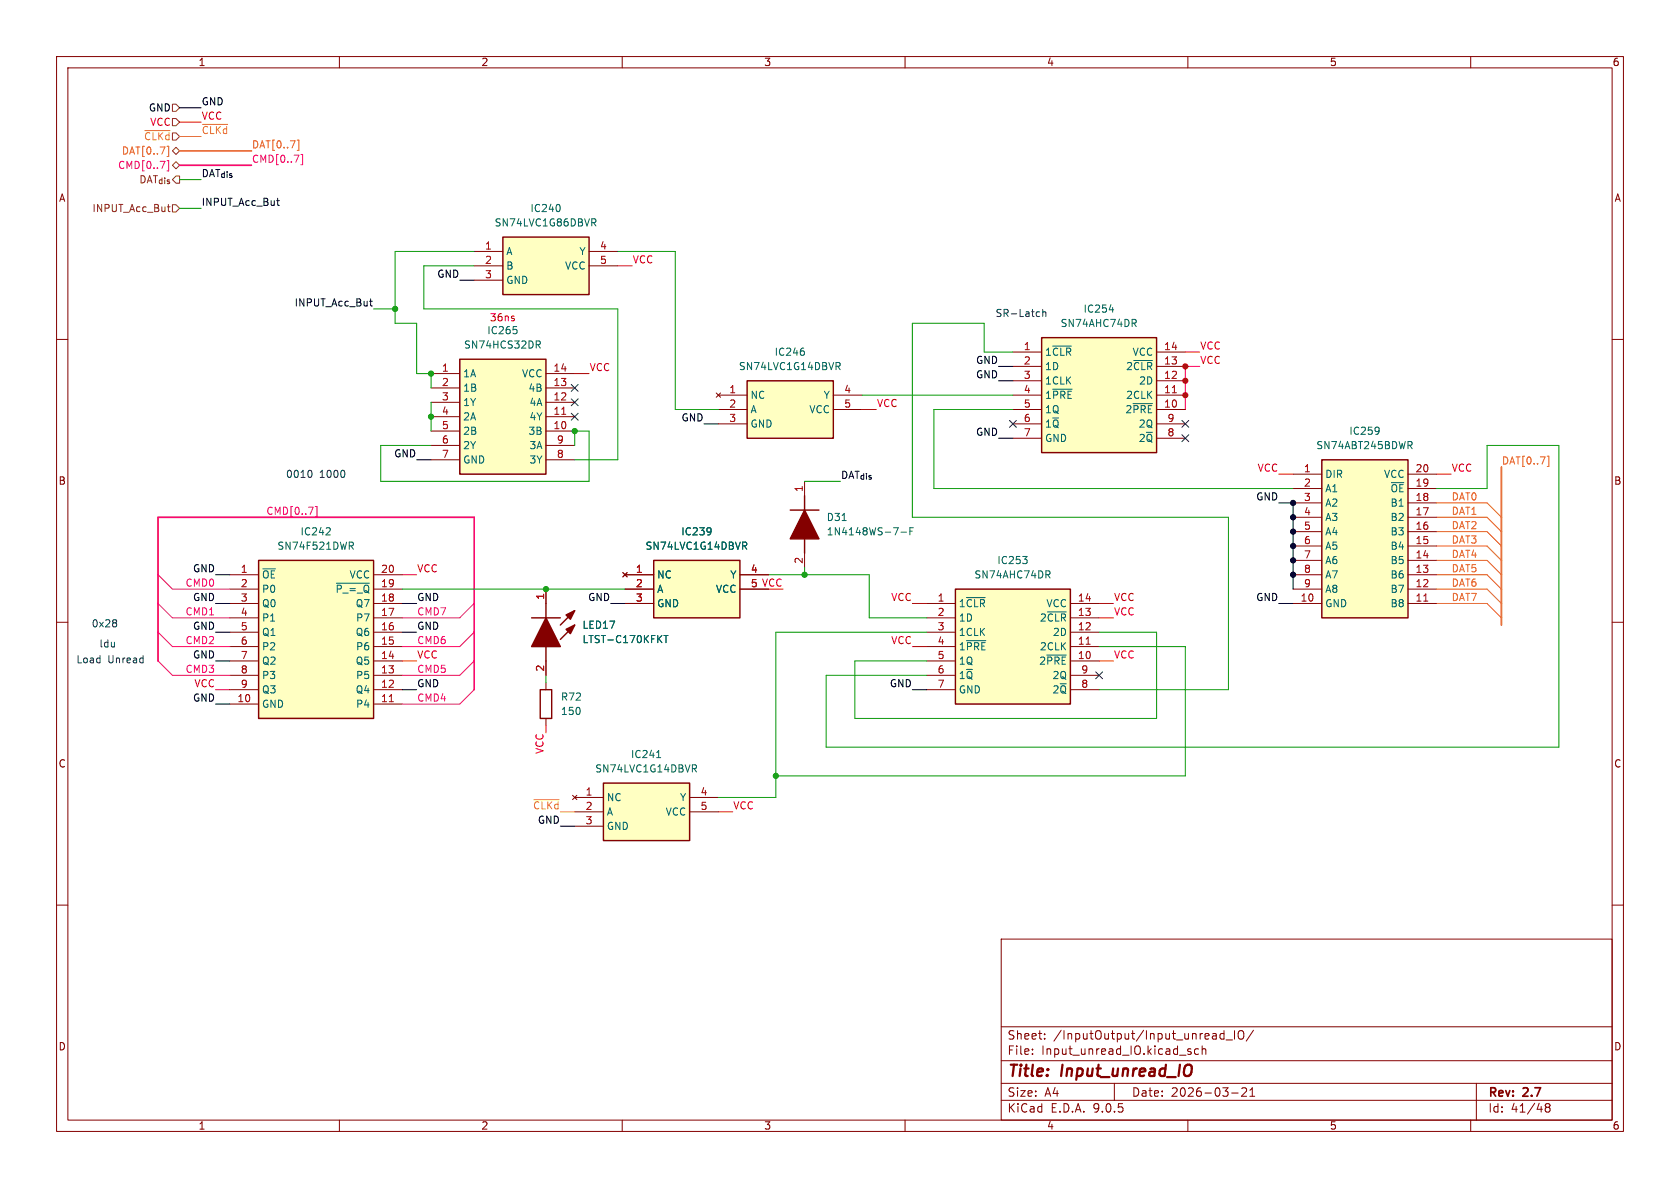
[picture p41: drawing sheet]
<svg xmlns="http://www.w3.org/2000/svg" width="297mm" height="210mm" viewBox="0 0 297 210" stroke-linecap="round" stroke-linejoin="round" font-family="sans-serif">
<defs><g id="words">
<g font-size="2.8" fill="#840000">
<text x="178" y="190.9">Title:</text>
<text x="187.7" y="190.9">Input_unread_IO</text>
</g>
<g font-size="2.1" fill="#840000">
<text x="178" y="184">Sheet:</text>
<text x="186.2" y="184">/InputOutput/Input_unread_IO/</text>
<text x="178" y="186.7">File:</text>
<text x="184.1" y="186.7">Input_unread_IO.kicad_sch</text>
<text x="178" y="196.9">KiCad</text>
<text x="178" y="194.1">Size:</text>
<text x="184.7" y="194.1">A4</text>
<text x="185.7" y="196.9">E.D.A.</text>
<text x="193.3" y="196.9">9.0.5</text>
<text x="200" y="194.1">Date:</text>
<text x="207" y="194.1">2026-03-21</text>
<text x="263" y="194.3">Rev:</text>
<text x="263" y="196.9">Id:</text>
<text x="267.1" y="196.9">41/48</text>
<text x="269.4" y="194.3">2.7</text>
</g>
<g font-size="1.8" fill="#840000">
<text x="35" y="11.9">1</text>
<text x="85" y="11.9">2</text>
<text x="135" y="11.9">3</text>
<text x="185" y="11.9">4</text>
<text x="235" y="11.9">5</text>
<text x="285" y="11.9">6</text>
<text x="10.3" y="35.9">A</text>
<text x="285.3" y="35.9">A</text>
<text x="10.3" y="85.9">B</text>
<text x="285.3" y="85.9">B</text>
<text x="10.3" y="135.9">C</text>
<text x="285.3" y="135.9">C</text>
<text x="10.3" y="185.9">D</text>
<text x="285.3" y="185.9">D</text>
<text x="35" y="199.9">1</text>
<text x="85" y="199.9">2</text>
<text x="135" y="199.9">3</text>
<text x="185" y="199.9">4</text>
<text x="235" y="199.9">5</text>
<text x="285" y="199.9">6</text>
</g>
<g font-size="1.8">
<text x="26.2" y="19.9">GND</text>
<text x="35.6" y="18.7">GND</text>
<text x="77.2" y="49.2">GND</text>
<text x="172.5" y="64.4">GND</text>
<text x="172.5" y="67">GND</text>
<text x="120.4" y="74.6">GND</text>
<text x="172.5" y="77.1">GND</text>
<text x="69.6" y="80.9">GND</text>
<text x="222" y="88.6">GND</text>
<text x="34" y="101.3">GND</text>
<text x="34" y="106.3">GND</text>
<text x="73.7" y="106.3">GND</text>
<text x="103.9" y="106.3">GND</text>
<text x="222" y="106.3">GND</text>
<text x="34" y="111.4">GND</text>
<text x="73.7" y="111.4">GND</text>
<text x="34" y="116.5">GND</text>
<text x="34" y="124.1">GND</text>
<text x="73.7" y="121.6">GND</text>
<text x="157.2" y="121.6">GND</text>
<text x="95" y="145.7">GND</text>
</g>
<g font-size="1.8" fill="#ff0007">
<text x="26.5" y="22.5">VCC</text>
<text x="35.6" y="21.2">VCC</text>
<text x="111.8" y="46.6">VCC</text>
<text x="104.1" y="65.7">VCC</text>
<text x="212.1" y="64.4">VCC</text>
<text x="212.1" y="61.9">VCC</text>
<text x="154.9" y="72">VCC</text>
<text x="222.2" y="83.5">VCC</text>
<text x="256.5" y="83.5">VCC</text>
<text x="73.7" y="101.3">VCC</text>
<text x="132.6" y="103.9">5 VCC</text>
<text x="157.5" y="106.3">VCC</text>
<text x="196.8" y="106.3">VCC</text>
<text x="157.5" y="114">VCC</text>
<text x="196.8" y="108.9">VCC</text>
<text x="73.7" y="116.5">VCC</text>
<text x="196.8" y="116.5">VCC</text>
<text x="34.3" y="121.6">VCC</text>
<text x="96.2" y="133.4" transform="rotate(-90 96.2 133.4)">VCC</text>
<text x="129.5" y="143.2">VCC</text>
</g>
<g font-size="1.8" fill="#ffba00">
<text x="35.6" y="23.8">~{CLKd}</text>
<text x="94.1" y="143.2">~{CLKd}</text>
</g>
<g font-size="1.8" fill="#ff6400">
<text x="21.4" y="27.5">DAT[0..7]</text>
<text x="25.4" y="25">~{CLKd}</text>
<text x="44.4" y="26.3">DAT[0..7]</text>
<text x="265.4" y="82.2">DAT[0..7]</text>
<text x="256.5" y="88.6">DAT0</text>
<text x="256.5" y="93.6">DAT2</text>
<text x="256.5" y="91.1">DAT1</text>
<text x="256.5" y="96.2">DAT3</text>
<text x="256.5" y="98.7">DAT4</text>
<text x="256.5" y="101.3">DAT5</text>
<text x="256.5" y="106.3">DAT7</text>
<text x="256.5" y="103.8">DAT6</text>
</g>
<g font-size="1.8" fill="#ff0093">
<text x="44.4" y="28.9">CMD[0..7]</text>
<text x="20.8" y="30.1">CMD[0..7]</text>
<text x="47" y="91.1">CMD[0..7]</text>
<text x="32.7" y="103.8">CMD0</text>
<text x="32.7" y="108.9">CMD1</text>
<text x="32.7" y="114">CMD2</text>
<text x="73.7" y="114">CMD6</text>
<text x="73.7" y="108.9">CMD7</text>
<text x="32.7" y="119">CMD3</text>
<text x="73.7" y="119">CMD5</text>
<text x="73.7" y="124.1">CMD4</text>
</g>
<g font-size="1.8" fill="#725600">
<text x="24.5" y="32.6">DAT_{dis}</text>
<text x="16.2" y="37.7">INPUT_Acc_But</text>
</g>
<g font-size="1.8" fill="#0f0f0f">
<text x="35.6" y="31.4">DAT_{dis}</text>
<text x="35.6" y="36.5">INPUT_Acc_But</text>
<text x="52" y="54.3">INPUT_Acc_But</text>
<text x="148.6" y="84.7">DAT_{dis}</text>
</g>
<g font-size="1.8" fill="#006464">
<text x="87.3" y="40.2">SN74LVC1G86DBVR</text>
<text x="93.7" y="37.7">IC240</text>
<text x="89.4" y="45.3">A</text>
<text x="89.4" y="47.9">B</text>
<text x="99.8" y="47.9">VCC</text>
<text x="102.3" y="45.3">Y</text>
<text x="89.4" y="50.4">GND</text>
<text x="86" y="59.3">IC265</text>
<text x="187.4" y="58">SN74AHC74DR</text>
<text x="191.5" y="55.5">IC254</text>
<text x="81.9" y="61.8">SN74HCS32DR</text>
<text x="130.5" y="65.6">SN74LVC1G14DBVR</text>
<text x="136.8" y="63.1">IC246</text>
<text x="184.7" y="63.1">1~{CLR}</text>
<text x="184.7" y="65.6">1D</text>
<text x="199" y="65.6">2~{CLR}</text>
<text x="200.1" y="63.1">VCC</text>
<text x="81.8" y="66.9">1A</text>
<text x="81.8" y="69.4">1B</text>
<text x="81.8" y="72">1Y</text>
<text x="92.2" y="66.9">VCC</text>
<text x="93.3" y="69.4">4B</text>
<text x="93.5" y="72">4A</text>
<text x="132.6" y="70.7">NC</text>
<text x="145.5" y="70.7">Y</text>
<text x="184.7" y="68.2">1CLK</text>
<text x="184.7" y="70.7">1~{PRE}</text>
<text x="199" y="70.7">2CLK</text>
<text x="201.3" y="68.2">2D</text>
<text x="81.8" y="74.5">2A</text>
<text x="81.8" y="77.1">2B</text>
<text x="93.3" y="77.1">3B</text>
<text x="93.5" y="74.5">4Y</text>
<text x="132.6" y="73.3">A</text>
<text x="132.6" y="75.8">GND</text>
<text x="143" y="73.3">VCC</text>
<text x="184.7" y="73.3">1Q</text>
<text x="184.7" y="75.8">1~{Q}</text>
<text x="198.9" y="73.3">2~{PRE}</text>
<text x="201.2" y="75.8">2Q</text>
<text x="238.4" y="77.1">IC259</text>
<text x="81.8" y="79.6">2Y</text>
<text x="81.8" y="82.1">GND</text>
<text x="93.5" y="79.6">3A</text>
<text x="93.5" y="82.1">3Y</text>
<text x="184.7" y="78.3">GND</text>
<text x="201.2" y="78.3">2~{Q}</text>
<text x="232.6" y="79.6">SN74ABT245BDWR</text>
<text x="234.2" y="84.7">DIR</text>
<text x="234.2" y="87.2">A1</text>
<text x="234.2" y="89.8">A2</text>
<text x="244.6" y="84.7">VCC</text>
<text x="245.7" y="87.2">~{OE}</text>
<text x="245.7" y="89.8">B1</text>
<text x="53" y="94.8">IC242</text>
<text x="120.3" y="94.8">IC239</text>
<text x="146.1" y="92.3">D31</text>
<text x="146.1" y="94.8">1N4148WS-7-F</text>
<text x="234.2" y="92.3">A3</text>
<text x="234.2" y="94.8">A4</text>
<text x="245.7" y="92.3">B2</text>
<text x="245.7" y="94.8">B3</text>
<text x="48.9" y="97.4">SN74F521DWR</text>
<text x="114" y="97.4">SN74LVC1G14DBVR</text>
<text x="176.2" y="99.9">IC253</text>
<text x="234.2" y="97.4">A5</text>
<text x="234.2" y="99.9">A6</text>
<text x="245.7" y="97.4">B4</text>
<text x="245.7" y="99.9">B5</text>
<text x="46.2" y="102.5">~{OE}</text>
<text x="46.2" y="105">P0</text>
<text x="46.2" y="107.5">Q0</text>
<text x="59.2" y="105">~{P_=_Q}</text>
<text x="61.7" y="102.5">VCC</text>
<text x="62.8" y="107.5">Q7</text>
<text x="116.1" y="102.5">NC</text>
<text x="116.1" y="105">A</text>
<text x="116.1" y="107.5">GND</text>
<text x="126.5" y="105">VCC</text>
<text x="129" y="102.5">Y</text>
<text x="169.4" y="107.5">1~{CLR}</text>
<text x="172.2" y="102.5">SN74AHC74DR</text>
<text x="184.9" y="107.5">VCC</text>
<text x="234.2" y="102.5">A7</text>
<text x="234.2" y="105">A8</text>
<text x="234.2" y="107.5">GND</text>
<text x="245.7" y="102.5">B6</text>
<text x="245.7" y="105">B7</text>
<text x="245.7" y="107.5">B8</text>
<text x="46.2" y="110.1">P1</text>
<text x="46.2" y="112.6">Q1</text>
<text x="62.8" y="112.6">Q6</text>
<text x="62.8" y="110.1">P7</text>
<text x="102.9" y="111.4">LED17</text>
<text x="102.9" y="113.9">LTST-C170KFKT</text>
<text x="169.4" y="110.1">1D</text>
<text x="169.4" y="112.6">1CLK</text>
<text x="183.7" y="110.1">2~{CLR}</text>
<text x="186" y="112.6">2D</text>
<text x="46.2" y="115.2">P2</text>
<text x="46.2" y="117.7">Q2</text>
<text x="62.8" y="117.7">Q5</text>
<text x="62.8" y="115.2">P6</text>
<text x="169.4" y="115.2">1~{PRE}</text>
<text x="169.4" y="117.7">1Q</text>
<text x="183.6" y="117.7">2~{PRE}</text>
<text x="183.7" y="115.2">2CLK</text>
<text x="46.2" y="120.2">P3</text>
<text x="46.2" y="122.8">Q3</text>
<text x="46.2" y="125.3">GND</text>
<text x="62.8" y="122.8">Q4</text>
<text x="62.8" y="120.2">P5</text>
<text x="62.8" y="125.3">P4</text>
<text x="99.1" y="124.1">R72</text>
<text x="169.4" y="120.2">1~{Q}</text>
<text x="169.4" y="122.8">GND</text>
<text x="186" y="120.2">2Q</text>
<text x="186" y="122.8">2~{Q}</text>
<text x="99.1" y="126.6">150</text>
<text x="105.1" y="136.8">SN74LVC1G14DBVR</text>
<text x="111.4" y="134.2">IC241</text>
<text x="107.2" y="141.8">NC</text>
<text x="120.1" y="141.8">Y</text>
<text x="107.2" y="144.4">A</text>
<text x="107.2" y="146.9">GND</text>
<text x="117.6" y="144.4">VCC</text>
</g>
<g font-size="1.8" fill="#a90000">
<text x="85.7" y="44.2">1</text>
<text x="85.7" y="46.7">2</text>
<text x="106" y="44.2">4</text>
<text x="106" y="46.7">5</text>
<text x="85.7" y="49.3">3</text>
<text x="78" y="65.8">1</text>
<text x="97.7" y="65.8">14</text>
<text x="180.9" y="62">1</text>
<text x="180.9" y="64.5">2</text>
<text x="205.7" y="62">14</text>
<text x="205.7" y="64.5">13</text>
<text x="78" y="68.3">2</text>
<text x="78" y="70.9">3</text>
<text x="97.7" y="68.3">13</text>
<text x="97.7" y="70.9">12</text>
<text x="128.8" y="69.6">1</text>
<text x="149.2" y="69.6">4</text>
<text x="180.9" y="67.1">3</text>
<text x="180.9" y="69.6">4</text>
<text x="205.7" y="67.1">12</text>
<text x="205.7" y="69.6">11</text>
<text x="78" y="73.4">4</text>
<text x="78" y="75.9">5</text>
<text x="97.7" y="73.4">11</text>
<text x="97.7" y="75.9">10</text>
<text x="128.8" y="72.1">2</text>
<text x="128.8" y="74.7">3</text>
<text x="149.2" y="72.1">5</text>
<text x="180.9" y="72.1">5</text>
<text x="180.9" y="74.7">6</text>
<text x="180.9" y="77.2">7</text>
<text x="205.7" y="72.1">10</text>
<text x="206.3" y="74.7">9</text>
<text x="206.3" y="77.2">8</text>
<text x="78" y="78.5">6</text>
<text x="78" y="81">7</text>
<text x="98.4" y="78.5">9</text>
<text x="98.4" y="81">8</text>
<text x="230.4" y="83.6">1</text>
<text x="250.1" y="83.6">20</text>
<text x="142" y="87.1" transform="rotate(-90 142 87.1)">1</text>
<text x="230.4" y="86.1">2</text>
<text x="230.4" y="88.6">3</text>
<text x="250.1" y="86.1">19</text>
<text x="250.1" y="88.6">18</text>
<text x="230.4" y="91.2">4</text>
<text x="230.4" y="93.7">5</text>
<text x="250.1" y="91.2">17</text>
<text x="250.1" y="93.7">16</text>
<text x="42.5" y="101.3">1</text>
<text x="67.3" y="101.3">20</text>
<text x="112.3" y="101.3">1</text>
<text x="132.6" y="101.3">4</text>
<text x="142" y="99.8" transform="rotate(-90 142 99.8)">2</text>
<text x="230.4" y="96.3">6</text>
<text x="230.4" y="98.8">7</text>
<text x="230.4" y="101.3">8</text>
<text x="250.1" y="96.3">15</text>
<text x="250.1" y="98.8">14</text>
<text x="250.1" y="101.3">13</text>
<text x="42.5" y="103.9">2</text>
<text x="42.5" y="106.4">3</text>
<text x="67.3" y="103.9">19</text>
<text x="67.3" y="106.4">18</text>
<text x="96.3" y="106.1" transform="rotate(-90 96.3 106.1)">1</text>
<text x="112.3" y="103.9">2</text>
<text x="112.3" y="106.4">3</text>
<text x="132.6" y="103.9">5</text>
<text x="165.7" y="106.4">1</text>
<text x="190.5" y="106.4">14</text>
<text x="229.8" y="106.4">10</text>
<text x="230.4" y="103.9">9</text>
<text x="250.1" y="103.9">12</text>
<text x="250.1" y="106.4">11</text>
<text x="42.5" y="109">4</text>
<text x="42.5" y="111.5">5</text>
<text x="67.3" y="109">17</text>
<text x="67.3" y="111.5">16</text>
<text x="165.7" y="109">2</text>
<text x="165.7" y="111.5">3</text>
<text x="190.5" y="109">13</text>
<text x="190.5" y="111.5">12</text>
<text x="42.5" y="114">6</text>
<text x="42.5" y="116.6">7</text>
<text x="42.5" y="119.1">8</text>
<text x="67.3" y="114">15</text>
<text x="67.3" y="116.6">14</text>
<text x="67.3" y="119.1">13</text>
<text x="96.3" y="118.8" transform="rotate(-90 96.3 118.8)">2</text>
<text x="165.7" y="114">4</text>
<text x="165.7" y="116.6">5</text>
<text x="165.7" y="119.1">6</text>
<text x="190.5" y="114">11</text>
<text x="190.5" y="116.6">10</text>
<text x="191.1" y="119.1">9</text>
<text x="41.9" y="124.2">10</text>
<text x="42.5" y="121.7">9</text>
<text x="67.3" y="121.7">12</text>
<text x="67.3" y="124.2">11</text>
<text x="165.7" y="121.7">7</text>
<text x="191.1" y="121.7">8</text>
<text x="103.4" y="140.7">1</text>
<text x="103.4" y="143.3">2</text>
<text x="123.8" y="140.7">4</text>
<text x="123.8" y="143.3">5</text>
<text x="103.4" y="145.8">3</text>
</g>
<text font-size="1.8" fill="#ff0200" x="86.5" y="57">36ns</text>
<g font-size="1.8" fill="#0000c2">
<text x="175.9" y="56.2">SR-Latch</text>
<text x="50.5" y="84.7">0010</text>
<text x="56.5" y="84.7">1000</text>
<text x="16.1" y="111.1">0x28</text>
<text x="13.4" y="117.5">Load</text>
<text x="17.5" y="114.7">ldu</text>
<text x="19.1" y="117.5">Unread</text>
</g>
</g></defs>
<g fill="none" stroke="#840000" stroke-width=".18">
<path d="M10 10h277v190h-277zM12 12h273v186h-273zM60 10v2M110 10v2M160 10v2M210 10v2M260 10v2M10 60h2M285 60h2M142.2 85.1v2.5M142.2 97.8v2.5M10 110h2"/>
<path d="M285 110h2M10 160h2M177 166h108v32h-108zM285 160h2M60 198v2M110 198v2M160 198v2M177 194.5h108M177 191.5h108M177 187.5h108M177 181.5h108M182.5 186.3v.1"/>
<path d="M182.5 185.5v.1M184.7 183.6v.1M184.7 182.8v.1M197 191.5v3M210 198v2M210.2 185.9l.3 .1 .1 .2-.2 .2h-.3M210.2 185.4l.3 .1M211.9 185.5l-.4-.1-.3 .3v.4l.1 .2h.6M212.5 185.5l.2-.1 .4 .1 .1 .9M212.5 184.9v1.5M216.4 182.8l-.4-.1-.3 .3v.4l.1 .2h.6M216.4 182.2v1.5"/>
<path d="M216.7 183.8h1.2M217.7 193.2h1.2M218.2 182.2v1.5M219 182.4a.5 .5 0 0 1 .5-.2 .5 .5 0 0 1 .4 .5v.5a.5 .5 0 0 1-.5 .5 .5 .5 0 0 1-.5-.5zM219.5 192.4l.6-.1 .2 .1 .1 .3-.9 1.1h.9M221 193.8h.8M221 192.7l.4-.4v1.5M221.6 182.1l-1.3 2M260 198v2M261 191.5v6.5M273.5 195.7l-.3-.2 .3-.4 .4 .1 .1 .2-.3 .3M273.5 195.7l-.3 .3v.5l.3 .1 .4-.1 .1-.2v-.4l-.3-.2"/>
<path d="M273.5 195.7h.2"/>
</g>
<path d="M139.7 90.2h5.1M142.2 87.6v2.6M142.2 95.3v2.5" fill="none" stroke="#840000" stroke-width=".25"/>
<path d="M142.2 90.2l2.6 5.1h-5.1z" fill="#840000" stroke="#840000" stroke-width=".25"/>
<path d="M148.9 92h.7M159.3 94.1h1M160.9 93.9h.4M161.5 93.3h-.6v1.3" fill="none" stroke="#006464" stroke-width=".18"/>
<path d="M88.9 41.9h15.2v10.2h-15.2z" fill="#ffffc2"/>
<path d="M88.9 41.9h15.2v10.2h-15.2z" fill="none" stroke="#840000" stroke-width=".25"/>
<path d="M83.8 44.5h5.1M83.8 47h5.1M83.8 49.5h5.1M104.1 44.5h5.1M104.1 47h5.1" fill="none" stroke="#840000" stroke-width=".18"/>
<path d="M98.9 36.3l.1 .3-.1 .7M104.6 38.7h.5l.2 .2-.1 .4h-.6M104.9 39.3l.4 .6" fill="none" stroke="#006464" stroke-width=".18"/>
<path d="M45.7 99.1h20.3v27.9h-20.3z" fill="#ffffc2"/>
<path d="M45.7 99.1h20.3v27.9h-20.3z" fill="none" stroke="#840000" stroke-width=".25"/>
<g fill="none" stroke="#840000" stroke-width=".18">
<path d="M40.6 101.6h5.1M40.6 104.1h5.1M40.6 106.7h5.1M40.6 109.2h5.1M40.6 111.8h5.1M40.6 114.3h5.1M40.6 116.8h5.1M40.6 119.4h5.1M66 101.6h5.1M66 104.1h5.1M66 106.7h5.1M66 109.2h5.1"/>
<path d="M66 111.8h5.1M66 114.3h5.1M66 116.8h5.1M66 119.4h5.1M40.6 121.9h5.1M40.6 124.5h5.1M66 121.9h5.1M66 124.5h5.1"/>
</g>
<path d="M58.3 93.4l.1 .1-.1 .3-.7 .8h.8M61.7 95.8h.5l.3 .3-.1 .3-.7 .1M62 96.5l.5 .6M59.5 103.1h5.8" fill="none" stroke="#006464" stroke-width=".18"/>
<path d="M68.8 124h.7" fill="none" stroke="#a90000" stroke-width=".18"/>
<path d="M233.7 81.3h15.2v27.9h-15.2z" fill="#ffffc2"/>
<path d="M233.7 81.3h15.2v27.9h-15.2zM95.5 121.9h2v5.1h-2z" fill="none" stroke="#840000" stroke-width=".25"/>
<g fill="none" stroke="#840000" stroke-width=".18">
<path d="M228.6 83.8h5.1M228.6 86.4h5.1M228.6 88.9h5.1M228.6 91.4h5.1M228.6 94h5.1M228.6 96.5h5.1M228.6 99.1h5.1M248.9 83.8h5.1M248.9 86.4h5.1M248.9 88.9h5.1M248.9 91.4h5.1M248.9 94h5.1"/>
<path d="M248.9 96.5h5.1M248.9 99.1h5.1M228.6 101.6h5.1M228.6 104.1h5.1M228.6 106.7h5.1M248.9 101.6h5.1M248.9 104.1h5.1M248.9 106.7h5.1M96.5 120.7v1.2M96.5 127v1.3"/>
</g>
<path d="M251.7 106.3h.7" fill="none" stroke="#a90000" stroke-width=".18"/>
<path d="M243.7 75.6a1.07 1.07 0 0 1-.1 1.1M243.8 76.1l-.1 .1M248.9 78h.5l.2 .3-.1 .4h-.6M249.2 78.7l.4 .6" fill="none" stroke="#006464" stroke-width=".18"/>
<path d="M115.6 99.1h15.2v10.1h-15.2z" fill="#ffffc2"/>
<path d="M115.6 99.1h15.2v10.1h-15.2zM94 109.2h5.1M96.5 106.7v2.5M96.5 114.3v2.5M101.6 108l-2.5 2.5M101.6 110.5l-2.5 2.5" fill="none" stroke="#840000" stroke-width=".25"/>
<path d="M96.5 104.1v2.6M96.5 116.8v2.6M110.1 101.2l.8 .8M110.5 101.6h5.1M110.5 104.1h5.1M110.5 106.7h5.1M110.9 101.2l-.8 .8M130.8 101.6h5.1M130.8 104.1h5.1" fill="none" stroke="#840000" stroke-width=".18"/>
<path d="M125.6 93.4a1.07 1.07 0 0 1-.1 1M125.7 93.8l-.1 .2M131.3 95.8h.5l.2 .3-.1 .3-.6 .1M131.6 96.5l.4 .6M117.4 112.3h.7M117.7 112.3v1.3" fill="none" stroke="#006464" stroke-width=".18"/>
<g fill="#840000" stroke="#840000" stroke-width=".25">
<path d="M96.5 109.2l2.6 5.1h-5.1z"/>
<path d="M100.1 108.7l1.5-.7-.8 1.5z"/>
<path d="M100.1 111.3l1.5-.8-.8 1.5z"/>
</g>
<path d="M184.1 59.7h20.4v20.3h-20.4z" fill="#ffffc2"/>
<path d="M184.1 59.7h20.4v20.3h-20.4z" fill="none" stroke="#840000" stroke-width=".25"/>
<g fill="none" stroke="#840000" stroke-width=".18">
<path d="M179.1 62.2h5M179.1 64.8h5M179.1 67.3h5M179.1 69.9h5M179.1 72.4h5M179.1 74.9h5M179.1 77.5h5M204.5 62.2h5M204.5 64.8h5M204.5 67.3h5M204.5 69.9h5M204.5 72.4h5"/>
<path d="M204.5 74.9h5M204.5 77.5h5"/>
</g>
<path d="M196.1 54.8h.8M200.4 57.1l.5 .6M200.6 56.5l.3 .2-.1 .3-.2 .1M186.1 61.2h3.3M186.1 68.8h3.4M200.3 71.3h3.4M200.4 63.7h3.3" fill="none" stroke="#006464" stroke-width=".18"/>
<path d="M207.3 69.4h.7" fill="none" stroke="#a90000" stroke-width=".18"/>
<path d="M106.7 138.4h15.2v10.2h-15.2z" fill="#ffffc2"/>
<path d="M106.7 138.4h15.2v10.2h-15.2z" fill="none" stroke="#840000" stroke-width=".25"/>
<path d="M101.2 140.6l.8 .8M101.6 141h5.1M101.6 143.5h5.1M101.6 146.1h5.1M102 140.6l-.8 .8M121.9 141h5.1M121.9 143.5h5.1" fill="none" stroke="#840000" stroke-width=".18"/>
<path d="M116.1 133.9h.7M116.3 132.8l.1-.1v1.2M122.4 135.2h.5l.2 .2-.1 .4-.6 .1M122.7 135.9l.4 .6" fill="none" stroke="#006464" stroke-width=".18"/>
<path d="M168.9 104.1h20.3v20.4h-20.3z" fill="#ffffc2"/>
<path d="M168.9 104.1h20.3v20.4h-20.3z" fill="none" stroke="#840000" stroke-width=".25"/>
<g fill="none" stroke="#840000" stroke-width=".18">
<path d="M163.8 106.7h5.1M163.8 109.2h5.1M163.8 111.8h5.1M163.8 114.3h5.1M163.8 116.8h5.1M163.8 119.4h5.1M189.2 106.7h5.1M189.2 109.2h5.1M189.2 111.8h5.1M189.2 114.3h5.1M189.2 116.8h5.1M189.2 119.4h5.1"/>
<path d="M163.8 121.9h5.1M189.2 121.9h5.1"/>
</g>
<path d="M180.8 98.4h.8l-.4 .5M181.5 98.9l.1 .2-.1 .5M170.9 105.6h3.3M170.9 113.3h3.4M185.1 115.8h3.4M185.2 108.2h3.3M185.2 101.6l.4 .6M185.4 100.9l.2 .3v.3l-.2 .1" fill="none" stroke="#006464" stroke-width=".18"/>
<path d="M192 113.9h.7" fill="none" stroke="#a90000" stroke-width=".18"/>
<path d="M81.3 63.5h15.2v20.3h-15.2z" fill="#ffffc2"/>
<path d="M81.3 63.5h15.2v20.3h-15.2z" fill="none" stroke="#840000" stroke-width=".25"/>
<g fill="none" stroke="#840000" stroke-width=".18">
<path d="M76.2 66h5.1M76.2 68.6h5.1M76.2 71.1h5.1M76.2 73.7h5.1M76.2 76.2h5.1M76.2 78.7h5.1M96.5 66h5.1M96.5 68.6h5.1M96.5 71.1h5.1M96.5 73.7h5.1M96.5 76.2h5.1M96.5 78.7h5.1"/>
<path d="M76.2 81.3h5.1M96.5 81.3h5.1"/>
</g>
<path d="M99.3 73.2h.7" fill="none" stroke="#a90000" stroke-width=".18"/>
<path d="M90.7 57.7h.6M91.3 58.3l.1 .2-.1 .4M94.8 60.3h.5l.2 .2-.1 .4h-.6M95.1 60.9l.4 .6" fill="none" stroke="#006464" stroke-width=".18"/>
<path d="M132.1 67.3h15.2v10.2h-15.2z" fill="#ffffc2"/>
<path d="M132.1 67.3h15.2v10.2h-15.2z" fill="none" stroke="#840000" stroke-width=".25"/>
<g fill="none" stroke="#840000" stroke-width=".18">
<path d="M126.6 69.5l.8 .7M127 69.9h5.1M127 72.4h5.1M127 74.9h5.1M127.4 69.5l-.8 .7M147.3 69.9h5.1M147.3 72.4h5.1M96.5 104.1v2.6M96.5 116.8v2.6M110.1 101.2l.8 .8M110.5 101.6h5.1M110.5 104.1h5.1"/>
<path d="M110.5 106.7h5.1M110.9 101.2l-.8 .8M130.8 101.6h5.1M130.8 104.1h5.1"/>
</g>
<path d="M142.1 62.1l.1 .2-.1 .4M147.8 64.1h.5l.2 .2-.1 .4h-.6M148.1 64.7l.4 .6M125.6 93.4a1.07 1.07 0 0 1-.1 1M125.7 93.8l-.1 .2M131.3 95.8h.5l.2 .3-.1 .3-.6 .1M131.6 96.5l.4 .6M117.4 112.3h.7M117.7 112.3v1.3" fill="none" stroke="#006464" stroke-width=".18"/>
<path d="M25.6 23.1h4.5M31.7 24.1h3.9M35.8 22h4.5M94.4 141.4h4.4M99.1 143.5h2.5" fill="none" stroke="#ffba00" stroke-width=".18"/>
<path d="M29.5 28.4h.3v1.8h-.3M53.2 27.3h.3v1.8h-.3M55.7 89.5h.3v1.9h-.3M27.9 106.7l2.6 2.5h10.1M27.9 116.8l2.6 2.6h10.1M27.9 111.8l2.6 2.5h10.1M27.9 101.6l2.6 2.5h10.1M83.8 106.7l-2.5 2.5h-10.2M83.8 116.8l-2.5 2.6h-10.2M83.8 111.8l-2.5 2.5h-10.2M83.8 121.9l-2.5 2.6h-10.2" fill="none" stroke="#ff0093" stroke-width=".18"/>
<path d="M30.5 18.4h.6l.6 .7-.6 .6h-.6zM29.6 36.6h.5M29.8 36.1v1.1l.3 .2M30.5 29.2l.6-.6 .6 .6-.6 .6zM30.5 26.7l.6-.7 .6 .7-.6 .6zM30.5 21h.6l.6 .6-.6 .6h-.6zM30.5 36.2h.6l.6 .6-.6 .7h-.6z" fill="none" stroke="#725600" stroke-width=".18"/>
<path d="M29.8 25.9v1.8h-.3M52.5 24.8h.3v1.8h-.3M254 88.9h8.9l2.5 2.5M254 91.4h8.9l2.5 2.6M254 94h8.9l2.5 2.5M254 96.5h8.9l2.5 2.6M254 99.1h8.9l2.5 2.5M273.5 80.6h.3v1.9h-.3M254 104.1h8.9l2.5 2.6M254 106.7h8.9l2.5 2.5M254 101.6h8.9l2.5 2.5" fill="none" stroke="#ff6400" stroke-width=".18"/>
<path d="M48.9 35.5h.5M49.1 35v1.1l.3 .2M65.3 53.3h.5M65.5 52.8v1.1l.3 .2" fill="none" stroke="#0f0f0f" stroke-width=".18"/>
<path d="M31.7 29.2h12.7M27.9 116.8v-25.4h55.9v30.5" fill="none" stroke="#ff0093" stroke-width=".3"/>
<path d="M31.7 26.7h12.7M265.4 82.6v27.9" fill="none" stroke="#ff6400" stroke-width=".3"/>
<g fill="none" stroke="#000" stroke-width=".18">
<path d="M31.7 19.1h3.9M81.3 49.5h2.5M124.5 74.9h2.5M176.5 64.8h2.6M176.5 67.3h2.6M176.5 77.5h2.6M73.7 81.3h2.5M226.1 88.9h2.5v15.2M38.1 106.7h2.5M38.1 116.8h2.5M38.1 111.8h2.5M38.1 101.6h2.5"/>
<path d="M71.1 106.7h2.6M71.1 111.8h2.6M107.9 106.7h2.6M226.1 106.7h2.5M38.1 124.5h2.5M71.1 121.9h2.6M161.3 121.9h2.5M99.1 146.1h2.5"/>
</g>
<g fill="none" stroke="#009600" stroke-width=".18">
<path d="M31.7 31.8h3.9M31.7 36.8h3.9M66 54.6h3.8M83.8 44.5h-14v12.7h3.9v8.8h2.5v2.6M83.8 47h-8.9v7.6h34.3v26.7h-7.6M109.2 44.5h10.2v27.9h7.6M76.2 78.7h-8.9v6.4h36.8v-8.9h-2.5v2.5M76.2 71.1v5.1M152.4 69.9h26.7M179.1 72.4h-14v14h63.5M179.1 62.2h-5.1v-5h-12.7v34.2h55.9v30.5h-22.9M142.2 85.1h6.4"/>
<path d="M254 86.4h8.9v-7.7h12.7v53.4h-129.6v-12.7h17.8M71.1 104.1h39.4M96.5 119.4v1.3M135.9 101.6h17.8v7.6h10.1M142.2 100.3v1.3M163.8 111.8h-26.6v29.2h-10.2M194.3 111.8h10.2v15.2h-53.4v-10.2h12.7M194.3 114.3h15.2v22.9h-72.3"/>
</g>
<g fill="none" stroke="#ff0007" stroke-width=".18">
<path d="M31.7 21.6h3.9M109.2 47h2.6M101.6 66h2.5M152.4 72.4h2.5M209.5 62.2h2.6M212.1 64.8h-2.6v7.6M226.1 83.8h2.5M254 83.8h2.5M71.1 116.8h2.6M71.1 101.6h2.6M161.3 106.7h2.5M161.3 114.3h2.5"/>
<path d="M194.3 106.7h2.5M194.3 109.2h2.5M194.3 116.8h2.5M38.1 121.9h2.5M96.5 128.3v1.2M127 143.5h2.5"/>
</g>
<g fill="none" stroke="#000084" stroke-width=".18">
<path d="M101 68l1.2 1.2M101 73.1l1.2 1.2M101 70.5l1.2 1.2M102.2 68l-1.2 1.2M102.2 73.1l-1.2 1.2M102.2 70.5l-1.2 1.2M178.5 74.3l1.2 1.2M179.7 74.3l-1.2 1.2M208.9 76.9l1.3 1.2M208.9 74.3l1.3 1.2M210.2 76.9l-1.3 1.2M210.2 74.3l-1.3 1.2"/>
<path d="M193.7 118.8l1.2 1.2M194.9 118.8l-1.2 1.2"/>
</g>
<path d="M183.7 55.1l.1 .1M183.8 55.9l-.1 .1M184.3 54.7v1.3M184.3 55.2l.2-.1 .3 .1 .1 .8M54.9 83.1a.79 .79 0 0 1 0 1.3M60.9 83.4v.8M20.4 109.5l.2 .3-.2 .3 .2 .2v.3l-.2 .2" fill="none" stroke="#0000c2" stroke-width=".18"/>
<path d="M90.8 56.3l.2 .2-.2 .2M90.8 55.9h.1" fill="none" stroke="#ff0200" stroke-width=".18"/>
<g fill="#000" stroke="#000" stroke-width=".18">
<circle cx="228.6" cy="94" r=".46"/>
<circle cx="228.6" cy="96.5" r=".46"/>
<circle cx="228.6" cy="88.9" r=".46"/>
<circle cx="228.6" cy="99.1" r=".46"/>
<circle cx="228.6" cy="91.4" r=".46"/>
<circle cx="228.6" cy="101.6" r=".46"/>
</g>
<g fill="#ff0007" stroke="#ff0007" stroke-width=".18">
<circle cx="209.5" cy="69.9" r=".46"/>
<circle cx="209.5" cy="67.3" r=".46"/>
<circle cx="209.5" cy="64.8" r=".46"/>
</g>
<g fill="#009600" stroke="#009600" stroke-width=".18">
<circle cx="142.2" cy="101.6" r=".46"/>
<circle cx="101.6" cy="76.2" r=".46"/>
<circle cx="76.2" cy="66" r=".46"/>
<circle cx="76.2" cy="73.7" r=".46"/>
<circle cx="96.5" cy="104.1" r=".46"/>
<circle cx="69.8" cy="54.6" r=".46"/>
<circle cx="137.2" cy="137.2" r=".46"/>
</g>
<use href="#words"/>
</svg>
